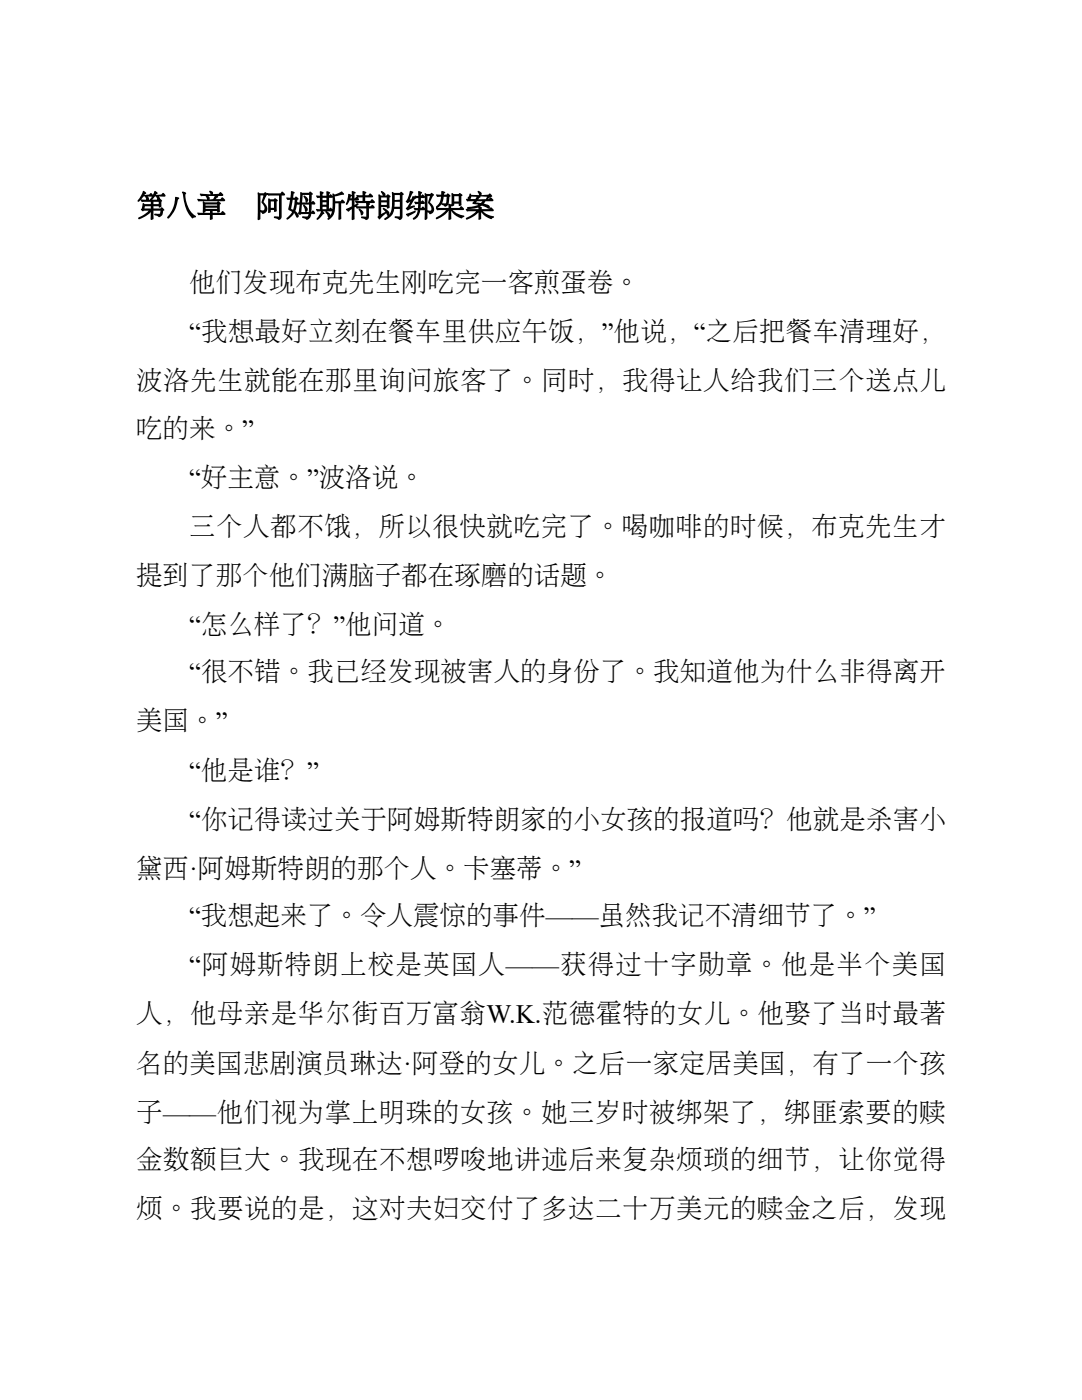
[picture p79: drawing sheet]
<svg xmlns="http://www.w3.org/2000/svg" width="216mm" height="279mm" viewBox="0 0 216 279" stroke-linecap="round" stroke-linejoin="round" font-family="sans-serif">
<defs><g id="words">
<g font-size="5.3">
<text x="37.7" y="58.2">他们发现布克先生刚吃完一客煎蛋卷。</text>
<text x="37.7" y="68">“我想最好立刻在餐车里供应午饭，”他说，“之后把餐车清理好，</text>
<text x="27.2" y="77.8">波洛先生就能在那里询问旅客了。同时，我得让人给我们三个送点儿</text>
<text x="27.2" y="87.3">吃的来。”</text>
<text x="37.7" y="97.1">“好主意。”波洛说。</text>
<text x="37.7" y="106.9">三个人都不饿，所以很快就吃完了。喝咖啡的时候，布克先生才</text>
<text x="27.2" y="116.7">提到了那个他们满脑子都在琢磨的话题。</text>
<text x="37.7" y="126.5">“怎么样了？”他问道。</text>
<text x="37.7" y="136">“很不错。我已经发现被害人的身份了。我知道他为什么非得离开</text>
<text x="27.2" y="145.8">美国。”</text>
<text x="37.7" y="155.6">“他是谁？”</text>
<text x="37.7" y="165.4">“你记得读过关于阿姆斯特朗家的小女孩的报道吗？他就是杀害小</text>
<text x="27.2" y="175.2">黛西·阿姆斯特朗的那个人。卡塞蒂。”</text>
<text x="37.7" y="184.7">“我想起来了。令人震惊的事件——虽然我记不清细节了。”</text>
<text x="37.7" y="194.5">“阿姆斯特朗上校是英国人——获得过十字勋章。他是半个美国</text>
<text x="27.2" y="204.3">人，他母亲是华尔街百万富翁W.K.范德霍特的女儿。他娶了当时最著</text>
<text x="27.2" y="214">名的美国悲剧演员琳达·阿登的女儿。之后一家定居美国，有了一个孩</text>
<text x="27.2" y="223.8">子——他们视为掌上明珠的女孩。她三岁时被绑架了，绑匪索要的赎</text>
<text x="27.2" y="233.4">金数额巨大。我现在不想啰唆地讲述后来复杂烦琐的细节，让你觉得</text>
<text x="27.2" y="243.2">烦。我要说的是，这对夫妇交付了多达二十万美元的赎金之后，发现</text>
</g>
</g></defs>
<path d="M28.5 38.1l.7 .4-.4 .5 1-.2 .2-.2a.38 .38 0 0 1 .5 .2 .38 .38 0 0 1-.2 .5l-.9-.1a.38 .38 0 0 1 .3 .5 .38 .38 0 0 1-.4 .3l-.3-.9-.4 .2-.4 .5a.55 .55 0 0 1-.7 .4l-.1-.1zM30.8 38.1l.3 .1 .3 .3-.3 .4 1.1-.1 .2-.2a.4 .4 0 0 1 .5 .1 .4 .4 0 0 1-.1 .6l-1.2-.1a.37 .37 0 0 1 .3 .5 .37 .37 0 0 1-.5 .2l-.2-.8-.3 .2-.6 .6-.2 .1-.2-.2zM28.1 39.8l3.6 .1 .1-.1a.36 .36 0 0 1 .4 0 .36 .36 0 0 1 .1 .4l-.2 1.1-.3 .1-.1-.2h-1.1v.4h1.4l.3-.2 .5 .4v.1l-.2 .1a.98 .98 0 0 1-1 1.3l-.8-.5 .2-.2 .8 .1a.43 .43 0 0 0 .2-.7h-1.4v1.6l-.3 .3-.2-.2v-1.4l-1.2 .9-1.2 .6-.1-.3 .1-.1 1.1-.6 .9-.8h-1a.31 .31 0 0 1-.5 0 .31 .31 0 0 1 .1-.4l.3-1.1 .3 .2h1.2v-.4h-1.4a.43 .43 0 0 1-.4 0 .43 .43 0 0 1-.2-.5zM28.9 41.2l-.1 .4h1.3v-.4zM30.6 40.3v.4h1.1v-.4zM35 39.3l.7 .2v.2l-.2 .3a5.9 5.9 0 0 1-1.9 3.6l-.2-.1v-.3a5.8 5.8 0 0 0 1.6-3.9zM36.4 38.2a.43 .43 0 0 1 .5 .1 .43 .43 0 0 1 .1 .5 5.2 5.2 0 0 0 2.1 4.4l-.2 .2a.64 .64 0 0 1-1-.3 11.5 11.5 0 0 1-1.5-4.5zM39.9 38.6l2.2 .2-.4-.6a.41 .41 0 0 1 .6 0 .41 .41 0 0 1 .1 .6l1.2-.1 .2-.3a.6 .6 0 0 1 .7 .7h-3.9a.43 .43 0 0 1-.5 0 .43 .43 0 0 1-.2-.5zM39.4 39.7l2 .1-.3-.8a.59 .59 0 0 1 .6 .2 .59 .59 0 0 1 0 .7l.8-.2 .4-.7a.36 .36 0 0 1 .4 0 .36 .36 0 0 1 .2 .4l-.5 .3 1 .1 .2-.3a.6 .6 0 0 1 .7 .6l-4.9 .1a.43 .43 0 0 1-.4-.1 .43 .43 0 0 1-.2-.4zM40.5 40.3l2.8 .1 .1-.2a.4 .4 0 0 1 .5 .1 .4 .4 0 0 1 .1 .5l-.1 1.5-.5 .1-.1-.3h-.9v.4h1.7l.2-.3a.6 .6 0 0 1 .6 .7h-2.5v.8l-.3 .2-.2-.2v-.8h-1.9a.43 .43 0 0 1-.4 0 .43 .43 0 0 1-.2-.5l2.5 .1v-.4h-.9v.2l-.5 .1zM41 41.5v.2h2.3v-.2zM41 40.8v.2h2.3v-.2zM53.3 38.5l2.7 .1 .2-.3a.6 .6 0 0 1 .6 .7h-.6v4.3a.56 .56 0 0 1-.4 .6 .56 .56 0 0 1-.6-.3l-.5-.1-.1-.2 .2-.1h.9v-4.2h-1.7a.43 .43 0 0 1-.5 0 .43 .43 0 0 1-.2-.5zM53.5 39.7l1.2 .1v-.2a.4 .4 0 0 1 .5 .1 .4 .4 0 0 1 .1 .5l-.1 2-.4 .1-.1-.4h-.7v.3a.29 .29 0 0 1-.4 .3 .29 .29 0 0 1-.1-.5zM54 40.2v1.3h.7v-1.3zM51.4 38.5l1.3 .1 .2-.3 .4 .3 .1 .2-.2 .2-.6 1.3a1.38 1.38 0 0 1 .4 2.1 .47 .47 0 0 1-.5 .3 .47 .47 0 0 1-.4-.3l-.3-.2 .1-.3a.55 .55 0 0 0 .7 .1 .55 .55 0 0 0 .2-.7l-.6-.9 .5-1.5-.7 .1v4.6l-.5 .3-.1-.2zM60 38.4l1.6 .1 .3-.3 .5 .4v.1l-.2 .2-.1 1.5 .4-.3 .4 .5-.2 .2h-.6v1.6l.2-.3a.38 .38 0 0 1 .5 .1 .38 .38 0 0 1-.1 .5h-.7a.92 .92 0 0 1-.9 1.1l-.8-.4v-.2h.5a.52 .52 0 0 0 .8-.5h-1.6a.34 .34 0 0 1-.4 0 .34 .34 0 0 1 0-.5l.2-1.4a.39 .39 0 0 1-.5 0 .39 .39 0 0 1-.1-.4h.6zM60.2 40.8l-.1 1.5h1.5l.1-1.5zM60.4 38.9l-.1 1.5h1.4v-1.5zM60.6 39.1a.79 .79 0 0 1 .7 .4 .79 .79 0 0 1 0 .9l-.3-.1zM60.5 40.9a.82 .82 0 0 1 .8 .5 .82 .82 0 0 1-.2 .9l-.2-.1zM58.1 38.2l.7 .2-.3 1.1h.4v-.2a.44 .44 0 0 1 .5 .1 .44 .44 0 0 1 .1 .4l-.2 .1-.4 2.2a.92 .92 0 0 1 .6 1.3h-.3l-.6-1-.1 .4-.4 .5-.6 .5h-.3v-.3l1.1-1.2-.8-.5 .4-1.9a.45 .45 0 0 1-.5 0 .45 .45 0 0 1-.2-.5l.7 .1zM58.4 39.9l-.4 1.8 .5 .2 .3-2zM63.9 38.2l.7 .3-.2 .2v.4h.7v-.7l.1-.2h.1l.6 .3-.2 .2-.1 .4 .4-.3 .3 .3v.4h-.6l-.1 2.3 .4-.4 .4 .6-.2 .2h-2.5a.43 .43 0 0 1-.4 0 .43 .43 0 0 1-.2-.5l.7 .1v-2.3a.45 .45 0 0 1-.5 0 .45 .45 0 0 1-.2-.5l.7 .1zM64.4 41.3v.5h.7v-.5zM64.4 40.4v.4h.7v-.4zM64.4 39.5v.4h.7v-.4zM64.1 42.1l.3 .1 .3 .4-1.4 1.3-.1-.2zM65 42.2a.69 .69 0 0 1 .7 .3 .69 .69 0 0 1-.1 .9l-.6-1zM66.4 38.6l.4 .2 1-.4a.46 .46 0 0 1 .6-.1 .46 .46 0 0 1 .2 .6l-1.8 .3v-.1l.1 1.1 1.1-.1a.46 .46 0 0 1 .5-.2 .46 .46 0 0 1 .3 .5l-.2 .2h-.5v3l-.4 .3-.2-.2 .1-3.1h-.7a3.1 3.1 0 0 1-1.4 3.3l-.2-.3a3 3 0 0 0 1.1-2.8zM69.5 38.7l.7 .2-.3 .7h.3v-1.4h.4l.4 .2-.3 .2v1l.3-.3a.38 .38 0 0 1 .5 .2 .38 .38 0 0 1-.1 .5h-.7v.9l.7-.3 .1 .2-.8 .6v2.4l-.5 .1v-2.2l-.5 .5a.46 .46 0 0 1-.6-.5l1.1-.5v-1.2h-.4l-.5 .8-.1 .1-.2-.1zM71.1 38.9l1.2 .1v-.7l.1-.2h.1l.6 .3-.2 .3v.3h.6l.2-.3a.6 .6 0 0 1 .7 .6l-1.5 .1v.7h1l.2-.3a.6 .6 0 0 1 .6 .7h-3.2a.43 .43 0 0 1-.5 0 .43 .43 0 0 1-.1-.4h1.4v-.7h-.5a.43 .43 0 0 1-.5 0 .43 .43 0 0 1-.2-.5zM71 41.1l2.1 .1v-.8l.7 .3-.2 .5h.4l.2-.3h.2l.3 .3v.3l-1.1 .1v1.7a.56 .56 0 0 1-.4 .6 .56 .56 0 0 1-.6-.3l-.5-.1-.1-.1 .2-.2 .9 .1v-1.7h-1.5a.43 .43 0 0 1-.4 0 .43 .43 0 0 1-.2-.5zM71.6 41.7a.73 .73 0 0 1 .8 .4 .73 .73 0 0 1-.2 .9l-.6-1.1zM76 38.2a.69 .69 0 0 1 .7 .2 .69 .69 0 0 1 .1 .8l.4-.2v-.1a.4 .4 0 0 1 .5 0 .4 .4 0 0 1 .1 .5l-.1 2.1-.4 .1-.1-.3h-1.1v1.4l.9-.4-.6-.5v-.3a1.24 1.24 0 0 1 1.2 1.4l-.1 .1h-.2l-.2-.4-1.4 1.2a.43 .43 0 0 1-.2-.7v-4.2l.2-.1 .2 .2 .6 .1h-.1zM76.1 39.4v.6h1.1v-.6zM76.1 40.4v.5h1.1v-.5zM78.3 38.3l.3 .2h1.2a.39 .39 0 0 1 .5-.1 .39 .39 0 0 1 .2 .5l-.2 .1v4.3a.56 .56 0 0 1-.4 .6 .56 .56 0 0 1-.6-.3l-.4-.1-.2-.2 .2-.1h.9v-1.5h-1.1a2.5 2.5 0 0 1-1.9 2.2l-.1-.3a2.81 2.81 0 0 0 1.5-3zM78.8 40.3l-.1 1h1.1v-1zM78.8 38.9l-.1 1 1.1-.1v-.9zM81.8 38.1l.7 .3-1 1.6 .2-.1a.77 .77 0 0 0 .6-.7 .36 .36 0 0 1 .5 .1 .36 .36 0 0 1 0 .5l-1.1 1.6-.2-.1 1-.3 .3 .1a.77 .77 0 0 1-.8 .5 .65 .65 0 0 1-.8 .3l-.2-.3 .9-1.4-.6 .3-.3-.3 .4-.6zM81 42.7l1.7-.6 .2 .1-.1 .2-1 .6a.41 .41 0 0 1-.5 .2 .41 .41 0 0 1-.3-.5zM83.5 38.2a.57 .57 0 0 1 .7 .4l-.2 .1v.4l.3-.3 .5 .5-.1 .2h-.7v.8l.3-.3 .5 .5-.2 .2h-.6l-.1 .8h.2l.3-.3 .5 .5-.3 .2h-.7a2 2 0 0 1-1.4 2l-.1-.3 .6-.6 .4-1.1a.49 .49 0 0 1-.9-.3l.2-.1h.7v-.8a.45 .45 0 0 1-.5 .1 .45 .45 0 0 1-.2-.5h.8v-.8a.4 .4 0 0 1-.6 .1 .4 .4 0 0 1-.1-.6l.7 .1zM84.7 38.6l1.2 .1 .2-.2 .4 .3 .1 .1-.8 1.4a1.67 1.67 0 0 1 .6 2.1l-.1 .1a.43 .43 0 0 1-.4 .3 .43 .43 0 0 1-.4-.4l-.3-.1 .1-.3h.7a1.3 1.3 0 0 0-.6-1.5l.5-1.4h-.6v3.9a.51 .51 0 0 1 0 .6 .51 .51 0 0 1-.5 .2zM90.1 38.6l1.4 .2 .1-.2a.4 .4 0 0 1 .5 0 .4 .4 0 0 1 .1 .5l-.1 1.9-.5 .1-.1-.5h-.9v.4l-.5 .1zM90.6 39.2v1h.9v-1zM87 41.4l2.5 .1 .1-.8 .7 .3-.3 .2v.3h1.7l.2-.3a.6 .6 0 0 1 .6 .7h-2.2l.9 .7 1.4 .5-.1 .2a.75 .75 0 0 1-1.2 0l-.9-.8-.5-.6 .1-.1 .1 1.8-.2 .2-.4 .1 .1-2.1a4.4 4.4 0 0 1-2.5 2l-.1-.3 .1-.1 1.1-.7 .8-.8h-1.3a.43 .43 0 0 1-.5 0 .43 .43 0 0 1-.2-.5zM87.1 38.8h.9v-.5a.43 .43 0 0 1 .5-.1 .43 .43 0 0 1 .3 .3l-.2 .1v.2l.5 .1 .2-.3 .5 .4 .1 .1-.3 .2 .1 .1a1.59 1.59 0 0 1-.8 1.9l-.8-.6 .9-.2 .1-1.2h-.6a2.28 2.28 0 0 1-1.4 2.2l-.1-.3a2.6 2.6 0 0 0 1-1.9h-.3a.43 .43 0 0 1-.5 0 .43 .43 0 0 1-.1-.5zM93 41.7h2.5v-.4a.45 .45 0 0 1 .6 .3l-.1 .1 1.6 .1 .2-.3a.6 .6 0 0 1 .7 .6l-2.1 .1a4 4 0 0 0 2.1 1l-.1 .3a.73 .73 0 0 1-1.1-.1l-.7-.5-.8-.8h.2v1.6l-.5 .2v-1.8v-.1l.2 .1a5.1 5.1 0 0 1-2.6 1.7l-.1-.2 .1-.1 1.1-.7 .8-.6h-1.4a.43 .43 0 0 1-.5-.1 .43 .43 0 0 1-.1-.4zM93.7 38.7h.3v.2h1.7l-.4-.8a.51 .51 0 0 1 .6 .2 .51 .51 0 0 1 0 .7l1.6-.1 .1-.2a.46 .46 0 0 1 .6 .5l-.4 .2-.6 .4-.2-.1 .2-.4-1.5-.2a.25 .25 0 0 1 .1 .3 .25 .25 0 0 1-.2 .2l-.2 .2h2.1l.2-.3a.6 .6 0 0 1 .7 .6l-1.5 .1-.4 .4a1.06 1.06 0 0 1 1.2 .9l-.3 .1-1.3-.6h.1a4 4 0 0 1-3 .6l.1-.2 2.5-.6-.1 .1-1.2-.2-.2-.1 .3-.4h-.9a.43 .43 0 0 1-.5-.1 .43 .43 0 0 1-.2-.4h1.9l.2-.4-1.1-.1a.37 .37 0 0 1-.2 .6 .37 .37 0 0 1-.5-.4zM95.2 40.2l-.2 .2 .9 .1 .4-.3z" fill="#000"/>
<use href="#words"/>
</svg>
